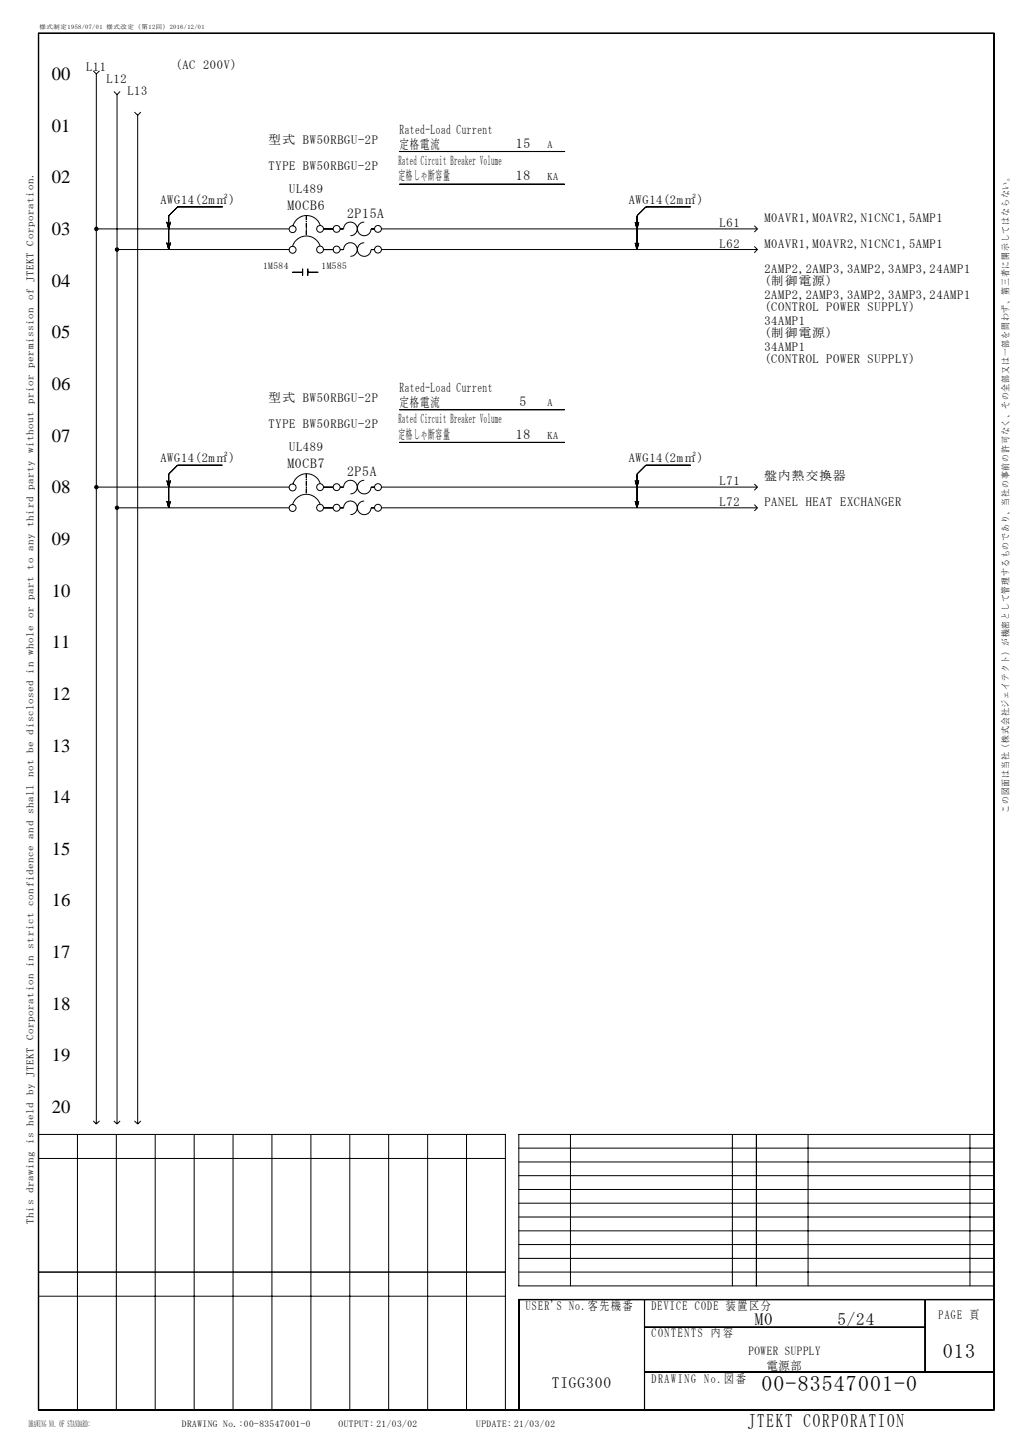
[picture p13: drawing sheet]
<svg xmlns="http://www.w3.org/2000/svg" width="210mm" height="297mm" viewBox="0 0 210 297" stroke-linecap="round" stroke-linejoin="round" font-family="sans-serif">
<defs><g id="words">
<text font-size="4.5" x="156.3" y="285.6">00-83547001-0</text>
<text font-size="4.2" x="193.5" y="278.8">013</text>
<text font-size="3.9" x="153.5" y="292.9">JTEKT CORPORATION</text>
<g font-size="3.8">
<text x="10.7" y="16.4">00</text>
<text x="10.7" y="27.1">01</text>
<text x="10.7" y="37.7">02</text>
<text x="10.7" y="48.3">03</text>
<text x="10.7" y="58.9">04</text>
<text x="10.7" y="69.5">05</text>
<text x="10.7" y="80.1">06</text>
<text x="10.7" y="90.7">07</text>
<text x="10.7" y="101.3">08</text>
<text x="10.7" y="111.9">09</text>
<text x="10.7" y="122.5">10</text>
<text x="10.7" y="133.1">11</text>
<text x="10.7" y="143.7">12</text>
<text x="10.7" y="154.3">13</text>
<text x="10.7" y="164.9">14</text>
<text x="10.7" y="175.5">15</text>
<text x="10.7" y="186.1">16</text>
<text x="10.7" y="196.7">17</text>
<text x="10.7" y="207.3">18</text>
<text x="10.7" y="217.9">19</text>
<text x="10.7" y="228.5">20</text>
</g>
<g font-size="3.5">
<text x="154.9" y="272">M0</text>
<text x="171.9" y="272">5/24</text>
</g>
<text font-size="3.2" x="113.3" y="285">TIGG300</text>
<g font-size="2.8">
<text x="82" y="27.4">Rated-Load Current</text>
<text x="81.8" y="33.9">Rated Circuit Breaker Volume</text>
<text x="82" y="30.5">定格電流</text>
<text x="105.9" y="30.3">15</text>
<text x="81.8" y="37">定格しゃ断容量</text>
<text x="105.9" y="37">18</text>
<text x="59" y="43">M0CB6</text>
<text x="71.2" y="44.8">2P15A</text>
<text x="82" y="80.4">Rated-Load Current</text>
<text x="82" y="83.5">定格電流</text>
<text x="106.6" y="83.3">5</text>
<text x="81.8" y="86.9">Rated Circuit Breaker Volume</text>
<text x="81.8" y="90">定格しゃ断容量</text>
<text x="105.9" y="90">18</text>
<text x="59" y="96">M0CB7</text>
<text x="71.2" y="97.8">2P5A</text>
</g>
<g font-size="2.6">
<text x="17.7" y="14.6">L11</text>
<text x="21.9" y="17.1">L12</text>
<text x="36" y="14.3">(AC 200V)</text>
<text x="26.1" y="19.6">L13</text>
<text x="55.1" y="29.6">型式 BW50RBGU-2P</text>
<text x="55.1" y="34.9">TYPE BW50RBGU-2P</text>
<text x="32.9" y="41.9">AWG14(2m㎡)</text>
<text x="59.4" y="39.6">UL489</text>
<text x="129.1" y="41.9">AWG14(2m㎡)</text>
<text x="147.7" y="46.6">L61</text>
<text x="156.9" y="45.5">M0AVR1,M0AVR2,N1CNC1,5AMP1</text>
<text x="147.7" y="50.8">L62</text>
<text x="156.9" y="50.8">M0AVR1,M0AVR2,N1CNC1,5AMP1</text>
<text x="156.9" y="56.1">2AMP2,2AMP3,3AMP2,3AMP3,24AMP1</text>
<text x="156.9" y="58.5">(制御電源)</text>
<text x="156.9" y="61.4">2AMP2,2AMP3,3AMP2,3AMP3,24AMP1</text>
<text x="156.9" y="63.8">(CONTROL POWER SUPPLY)</text>
<text x="156.9" y="66.7">34AMP1</text>
<text x="156.9" y="69.1">(制御電源)</text>
<text x="156.9" y="72">34AMP1</text>
<text x="156.9" y="74.4">(CONTROL POWER SUPPLY)</text>
<text x="55.1" y="82.6">型式 BW50RBGU-2P</text>
<text x="55.1" y="87.9">TYPE BW50RBGU-2P</text>
<text x="32.9" y="94.9">AWG14(2m㎡)</text>
<text x="59.4" y="92.6">UL489</text>
<text x="129.1" y="94.9">AWG14(2m㎡)</text>
<text x="147.7" y="99.6">L71</text>
<text x="156.9" y="98.5">盤内熱交換器</text>
<text x="147.7" y="103.8">L72</text>
<text x="156.9" y="103.8">PANEL HEAT EXCHANGER</text>
<text x="107.9" y="268.9">USER'S No.客先機番</text>
<text x="133.7" y="268.9">DEVICE CODE 装置区分</text>
<text x="133.7" y="274.5">CONTENTS 内 容</text>
<text x="192.7" y="270.7">PAGE 頁</text>
<text x="133.7" y="283.8">DRAWING No.図 番</text>
</g>
<g font-size="2.5">
<text x="153.6" y="278.1">POWER SUPPLY</text>
<text x="157.4" y="281.3">電源部</text>
</g>
<g font-size="2.1">
<text x="112.4" y="30.3">A</text>
<text x="112.4" y="37">KA</text>
<text x="112.4" y="83.3">A</text>
<text x="112.4" y="90.1">KA</text>
<text x="6.9" y="251.2" transform="rotate(-90 6.9 251.2)">This drawing is held by JTEKT Corporation in strict confidence and shall not be disclosed in whole or part to any third party without prior permission of JTEKT Corporation.</text>
</g>
<g font-size="1.9">
<text x="54" y="55.1">1M584</text>
<text x="66" y="55.1">1M585</text>
<text x="207.1" y="166.9" transform="rotate(-90 207.1 166.9)">この図面は当社（株式会社ジェイテクト）が機密として管理するものであり、当社の事前の許可なく、その全部又は一部を問わず、第三者に開示してはならない。</text>
<text x="5.9" y="293">DRAWING NO. OF STANDARD:</text>
<text x="37.3" y="293">DRAWING No.:00-83547001-0</text>
<text x="69.5" y="293">OUTPUT: 21/03/02</text>
<text x="97.8" y="293">UPDATE: 21/03/02</text>
</g>
<text font-size="1.3" x="8.1" y="6">様式制定1958/07/01 様式改定（第12回）2016/12/01</text>
</g></defs>
<g fill="none" stroke="#000" stroke-width=".21">
<path d="M7.9 6.8v282.6M7.9 6.8h196.1v282.6h-196.1zM7.9 6.9h196.1M19.1 14.5l.7 .7M19.8 15.2v215.5M20.4 14.5l-.6 .7M23.4 18.8l.6 .6M24 19.4v211.3M24.7 18.8l-.7 .6M204.1 6.8v282.6M27.6 23l.7 .7M28.3 23.7v207"/>
<path d="M28.9 23l-.6 .7M82 31.1h33.9M82 37.8h33.9M19.8 47h39.6M24 51.2h35.4M34.2 49.8l.4 1.4M34.2 45.6l.4 1.4 .4-1.4M35 49.9l-.4 1.3M36.5 42.5h9.2M45.7 42.5h-9.2l-1.9 1.8v6.9M60 55.9h2.1M62.1 55.2v1.4"/>
<path d="M63.2 55.2v1.4M63.2 55.9h2.1M65.7 50.5a2.95 2.95 0 0 0-2.8-2 2.95 2.95 0 0 0-2.9 2.1M65.7 46.2a2.93 2.93 0 0 0-2.8-2 2.93 2.93 0 0 0-2.8 2.2M66.4 47h2M66.4 51.2h2M69.8 47h.7a1.4 1.4 0 0 1 1.4-1.4 1.4 1.4 0 0 1 1.4 1.4 1.4 1.4 0 0 1-1.4 1.4M69.8 51.2h.7a1.4 1.4 0 0 1 1.4-1.4 1.4 1.4 0 0 1 1.4 1.4 1.4 1.4 0 0 1-1.4 1.4M69.8 51.2h.7M71.9 48.4h.1M71.9 52.6h.1M74.8 45.6a1.4 1.4 0 0 0-1.4 1.4 1.4 1.4 0 0 0 1.4 1.4 1.4 1.4 0 0 0 1.4-1.4"/>
<path d="M74.8 49.8a1.4 1.4 0 0 0-1.4 1.4 1.4 1.4 0 0 0 1.4 1.4 1.4 1.4 0 0 0 1.4-1.4M76.2 47h.7M76.2 51.2h.7M78.3 47h77.2M78.3 51.2h77.2M130.4 49.9l.3 1.3M130.4 49.8l.3 1.4M130.4 45.6l.3 1.4 .4-1.4M131.1 49.9l-.4 1.3M132.6 42.5h9.2M141.8 42.5h-9.2l-1.9 1.8v6.9M154.8 46.3l.7 .7"/>
<path d="M154.8 50.6l.7 .6M155.5 47l-.7 .6M155.5 51.2l-.7 .7M19.8 100h39.6M34.2 98.6l.4 1.4 .4-1.4M45.7 95.5h-9.2l-1.9 1.8v6.9M65.7 99.2a2.93 2.93 0 0 0-2.8-2 2.93 2.93 0 0 0-2.8 2.2M66.4 100h2M69.8 100h.7a1.4 1.4 0 0 1 1.4-1.4 1.4 1.4 0 0 1 1.4 1.4 1.4 1.4 0 0 1-1.4 1.4M74.8 98.6a1.4 1.4 0 0 0-1.4 1.4 1.4 1.4 0 0 0 1.4 1.4 1.4 1.4 0 0 0 1.4-1.4M76.2 100h.7M78.3 100h77.2"/>
<path d="M82 84.1h33.9M82 90.8h33.9M130.4 98.6l.3 1.4 .4-1.4M141.8 95.5h-9.2l-1.9 1.8v6.9M154.8 99.4l.7 .6M155.5 100l-.7 .6M24 104.2h35.4M34.2 102.8l.4 1.4M35 102.9l-.4 1.3M65.7 103.5a2.95 2.95 0 0 0-2.8-2 2.95 2.95 0 0 0-2.9 2.1M66.4 104.2h2M66.4 104.3h2"/>
<path d="M69.8 104.2h.7a1.4 1.4 0 0 1 1.4-1.4 1.4 1.4 0 0 1 1.4 1.4 1.4 1.4 0 0 1-1.4 1.4M69.8 104.3h.7M71.9 101.4h.1M71.9 105.6h.1M74.8 102.8a1.4 1.4 0 0 0-1.4 1.4 1.4 1.4 0 0 0 1.4 1.4 1.4 1.4 0 0 0 1.4-1.4M76.2 104.2h.7M76.2 104.3h.7M78.3 104.2h77.2M130.4 102.8l.3 1.4M131.1 102.9l-.4 1.3M154.8 103.6l.7 .6M155.5 104.2l-.7 .7"/>
<path d="M7.9 232.9h95.8v56.5M7.9 237.8h95.8M15.9 232.9v56.5M19.1 230.1l.7 .6M20.4 230.1l-.6 .6M23.4 230.1l.6 .6M23.9 232.9v56.5M24.7 230.1l-.7 .6M27.6 230.1l.7 .6M28.9 230.1l-.6 .6M31.9 232.9v56.5M39.9 232.9v56.5"/>
<path d="M47.8 232.9v56.5M55.8 232.9v56.5M63.8 232.9v56.5M71.8 232.9v56.5M79.8 232.9v56.5M87.8 232.9v56.5M95.8 232.9v56.5M106.5 238.5h97.5M106.5 235.7h97.5M117.1 232.9v31.1M150.3 232.9v31.1M155.3 232.9v31.1"/>
<path d="M165.9 232.9v31.1M199.1 232.9v31.1M204 232.9h-97.5v31.1h97.5M106.5 258.3h97.5M106.5 255.5h97.5M106.5 252.7h97.5M106.5 249.8h97.5M106.5 247h97.5M106.5 244.2h97.5M106.5 241.3h97.5M7.9 261.1h95.8M7.9 266.1h95.8"/>
<path d="M106.5 261.1h97.5M106.5 266.7h97.5M106.5 266.8v22.6M132.3 266.8v22.6M132.3 272.5h57.6M132.3 272.4h57.6M189.9 266.8v14.8M204 266.8h-97.5v22.6M7.9 289.5h196.1M132.3 281.6h71.7"/>
<circle cx="60.1" cy="51.3" r=".71"/>
<circle cx="60.1" cy="47.1" r=".71"/>
<circle cx="65.7" cy="51.2" r=".7"/>
<circle cx="65.7" cy="47" r=".7"/>
<circle cx="69.1" cy="51.2" r=".71"/>
<circle cx="69.1" cy="47" r=".71"/>
<circle cx="77.6" cy="51.2" r=".71"/>
<circle cx="77.6" cy="47" r=".71"/>
<circle cx="65.7" cy="100" r=".7"/>
<circle cx="60.1" cy="100.1" r=".71"/>
<circle cx="60.1" cy="104.3" r=".71"/>
<circle cx="65.7" cy="104.2" r=".7"/>
<circle cx="69.1" cy="100" r=".71"/>
<circle cx="69.1" cy="104.2" r=".71"/>
<circle cx="77.6" cy="100" r=".71"/>
<circle cx="77.6" cy="104.2" r=".71"/>
</g>
<path d="M62.9 44.2v4.3M62.9 97.2v4.3" fill="none" stroke="#000" stroke-width=".21" stroke-dasharray="1 .2 .2 .2" stroke-linecap="butt"/>
<g fill="#000" stroke="#000" stroke-width=".21">
<circle cx="19.8" cy="47" r=".36"/>
<circle cx="24" cy="51.2" r=".35"/>
<circle cx="19.8" cy="100" r=".35"/>
<circle cx="24" cy="104.2" r=".35"/>
</g>
<use href="#words"/>
</svg>
